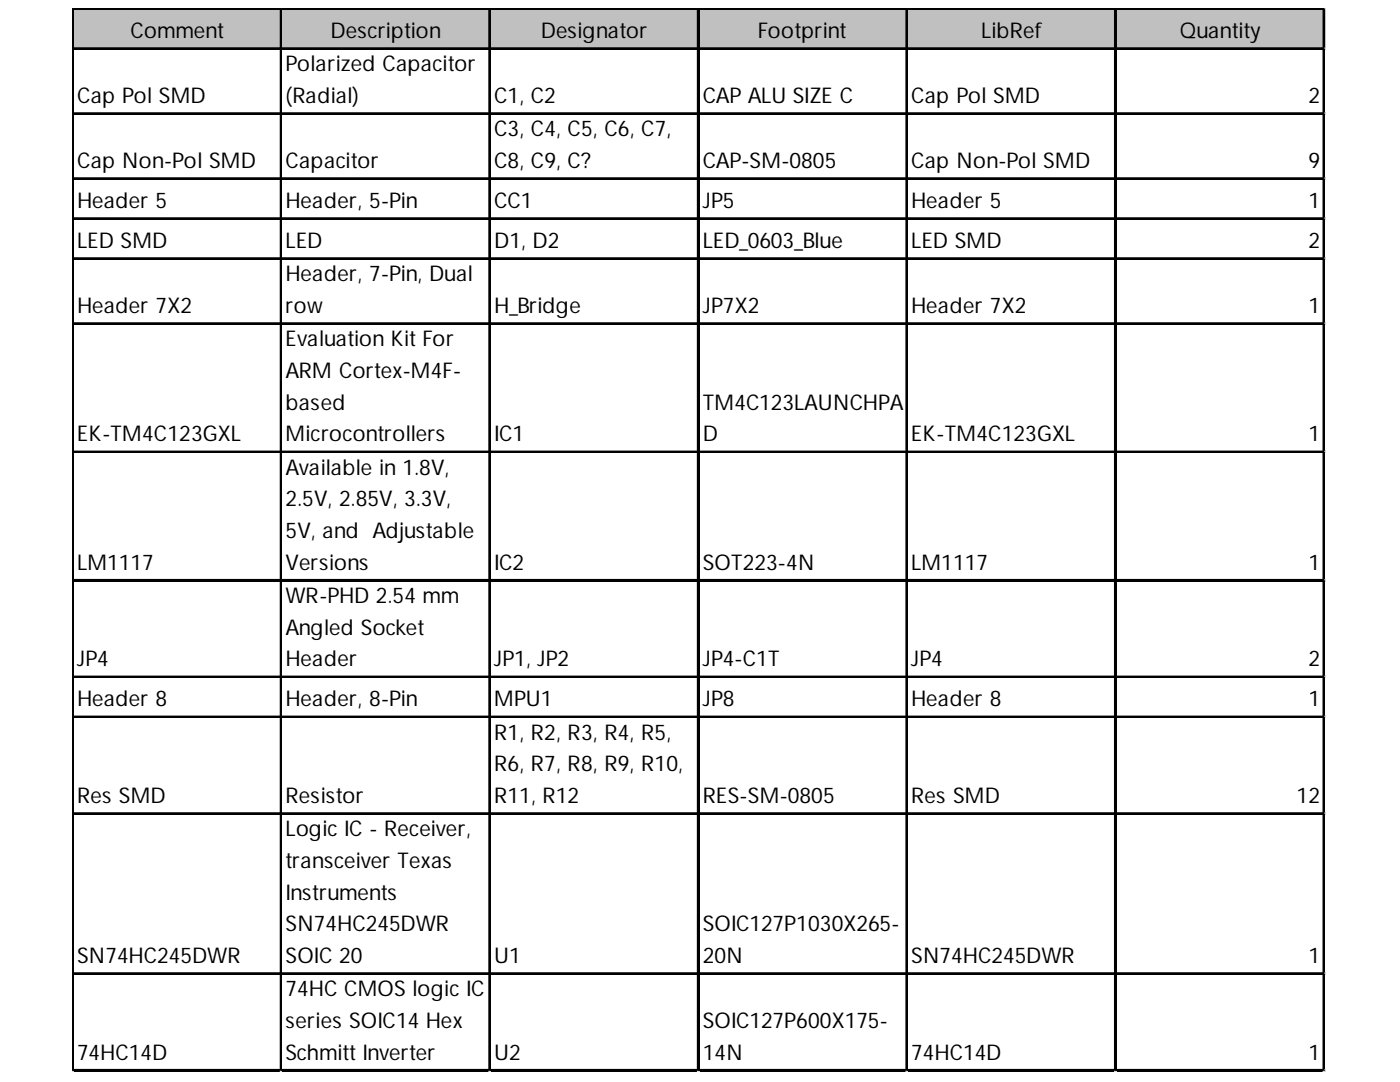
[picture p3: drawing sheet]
<svg xmlns="http://www.w3.org/2000/svg" width="279mm" height="216mm" viewBox="0 0 279 216" stroke-linecap="round" stroke-linejoin="round" font-family="sans-serif">
<defs><g id="words">
<g font-size="4.3">
<text x="26" y="7.6">Comment</text>
<text x="66" y="7.6">Description</text>
<text x="107.9" y="7.6">Designator</text>
<text x="151.2" y="7.6">Footprint</text>
<text x="195.8" y="7.6">LibRef</text>
<text x="235.5" y="7.6">Quantity</text>
<text x="57" y="14.3">Polarized Capacitor</text>
<text x="15.4" y="20.6">Cap Pol SMD</text>
<text x="57" y="20.6">(Radial)</text>
<text x="98.6" y="20.6">C1, C2</text>
<text x="140.2" y="20.6">CAP ALU SIZE C</text>
<text x="181.9" y="20.6">Cap Pol SMD</text>
<text x="261.1" y="20.6">2</text>
<text x="98.6" y="27.2">C3, C4, C5, C6, C7,</text>
<text x="15.4" y="33.6">Cap Non-Pol SMD</text>
<text x="57" y="33.6">Capacitor</text>
<text x="98.6" y="33.6">C8, C9, C?</text>
<text x="140.2" y="33.6">CAP-SM-0805</text>
<text x="181.9" y="33.6">Cap Non-Pol SMD</text>
<text x="261.1" y="33.6">9</text>
<text x="15.4" y="41.5">Header 5</text>
<text x="57" y="41.5">Header, 5-Pin</text>
<text x="98.6" y="41.5">CC1</text>
<text x="140.2" y="41.5">JP5</text>
<text x="181.9" y="41.5">Header 5</text>
<text x="261.1" y="41.5">1</text>
<text x="15.4" y="49.5">LED SMD</text>
<text x="57" y="49.5">LED</text>
<text x="98.6" y="49.5">D1, D2</text>
<text x="140.2" y="49.5">LED_0603_Blue</text>
<text x="181.9" y="49.5">LED SMD</text>
<text x="261.1" y="49.5">2</text>
<text x="57" y="56.2">Header, 7-Pin, Dual</text>
<text x="15.4" y="62.5">Header 7X2</text>
<text x="57" y="62.5">row</text>
<text x="98.6" y="62.5">H_Bridge</text>
<text x="140.2" y="62.5">JP7X2</text>
<text x="181.9" y="62.5">Header 7X2</text>
<text x="261.1" y="62.5">1</text>
<text x="57" y="69.1">Evaluation Kit For</text>
<text x="57" y="75.5">ARM Cortex-M4F-</text>
<text x="57" y="81.8">based</text>
<text x="140.2" y="81.8">TM4C123LAUNCHPA</text>
<text x="15.4" y="88.1">EK-TM4C123GXL</text>
<text x="57" y="88.1">Microcontrollers</text>
<text x="98.6" y="88.1">IC1</text>
<text x="140.2" y="88.1">D</text>
<text x="181.9" y="88.1">EK-TM4C123GXL</text>
<text x="261.1" y="88.1">1</text>
<text x="57" y="94.7">Available in 1.8V,</text>
<text x="57" y="101.1">2.5V, 2.85V, 3.3V,</text>
<text x="57" y="107.4">5V, and Adjustable</text>
<text x="15.4" y="113.7">LM1117</text>
<text x="57" y="113.7">Versions</text>
<text x="98.6" y="113.7">IC2</text>
<text x="140.2" y="113.7">SOT223-4N</text>
<text x="181.9" y="113.7">LM1117</text>
<text x="261.1" y="113.7">1</text>
<text x="57" y="120.3">WR-PHD 2.54 mm</text>
<text x="57" y="126.7">Angled Socket</text>
<text x="15.4" y="133">JP4</text>
<text x="57" y="133">Header</text>
<text x="98.6" y="133">JP1, JP2</text>
<text x="140.2" y="133">JP4-C1T</text>
<text x="181.9" y="133">JP4</text>
<text x="261.1" y="133">2</text>
<text x="15.4" y="141">Header 8</text>
<text x="57" y="141">Header, 8-Pin</text>
<text x="98.6" y="141">MPU1</text>
<text x="140.2" y="141">JP8</text>
<text x="181.9" y="141">Header 8</text>
<text x="261.1" y="141">1</text>
<text x="98.6" y="147.6">R1, R2, R3, R4, R5,</text>
<text x="98.6" y="153.9">R6, R7, R8, R9, R10,</text>
<text x="15.4" y="160.3">Res SMD</text>
<text x="57" y="160.3">Resistor</text>
<text x="98.6" y="160.3">R11, R12</text>
<text x="140.2" y="160.3">RES-SM-0805</text>
<text x="181.9" y="160.3">Res SMD</text>
<text x="258.8" y="160.3">12</text>
<text x="57" y="166.9">Logic IC - Receiver,</text>
<text x="57" y="173.2">transceiver Texas</text>
<text x="57" y="179.5">Instruments</text>
<text x="57" y="185.9">SN74HC245DWR</text>
<text x="140.2" y="185.9">SOIC127P1030X265-</text>
<text x="15.4" y="192.2">SN74HC245DWR</text>
<text x="57" y="192.2">SOIC 20</text>
<text x="98.6" y="192.2">U1</text>
<text x="140.2" y="192.2">20N</text>
<text x="181.9" y="192.2">SN74HC245DWR</text>
<text x="261.1" y="192.2">1</text>
<text x="57" y="198.8">74HC CMOS logic IC</text>
<text x="57" y="205.2">series SOIC14 Hex</text>
<text x="140.2" y="205.2">SOIC127P600X175-</text>
<text x="15.4" y="211.5">74HC14D</text>
<text x="57" y="211.5">Schmitt Inverter</text>
<text x="98.6" y="211.5">U2</text>
<text x="140.2" y="211.5">14N</text>
<text x="181.9" y="211.5">74HC14D</text>
<text x="261.1" y="211.5">1</text>
</g>
</g></defs>
<path d="M14.7 1.9h249.7v8h-249.7z" fill="#c0c0c0"/>
<g fill="none" stroke="#000" stroke-width=".33">
<path d="M14.4 1.6v212.2M14.5 1.6v212.2M14.7 1.6h249.7M14.7 1.8h249.7M14.7 9.6h249.7M14.7 9.8h249.7M56 1.9v211.9M56.2 1.9v211.9M97.6 1.9v211.9M97.8 1.9v211.9M139.2 1.9v211.9M139.4 1.9v211.9"/>
<path d="M180.9 1.9v211.9M181 1.9v211.9M222.5 1.9v211.9M222.6 1.9v211.9M264.1 1.9v211.9M264.3 1.9v211.9M14.7 22.6h249.7M14.7 22.7h249.7M14.7 35.5h249.7M14.7 35.7h249.7M14.7 43.5h249.7M14.7 43.7h249.7"/>
<path d="M14.7 51.5h249.7M14.7 51.7h249.7M14.7 64.5h249.7M14.7 64.6h249.7M14.7 90.1h249.7M14.7 90.2h249.7M14.7 115.7h249.7M14.7 115.8h249.7M14.7 135h249.7M14.7 135.1h249.7M14.7 143h249.7M14.7 143.1h249.7"/>
<path d="M14.7 162.2h249.7M14.7 162.4h249.7M14.7 194.2h249.7M14.7 194.3h249.7M14.7 213.5h249.7M14.7 213.6h249.7"/>
</g>
<path d="M14.4 213.8h.1" fill="none" stroke="#d4d4d4" stroke-width=".33"/>
<path d="M14.4 213.8h.3z" fill="#d4d4d4"/>
<path d="M56 213.8h.1" fill="none" stroke="#d4d4d4" stroke-width=".33"/>
<path d="M56 213.8h.3z" fill="#d4d4d4"/>
<path d="M97.6 213.8h.1" fill="none" stroke="#d4d4d4" stroke-width=".33"/>
<path d="M97.6 213.8h.4z" fill="#d4d4d4"/>
<path d="M139.2 213.8h.1" fill="none" stroke="#d4d4d4" stroke-width=".33"/>
<path d="M139.2 213.8h.4z" fill="#d4d4d4"/>
<path d="M180.9 213.8h.1" fill="none" stroke="#d4d4d4" stroke-width=".33"/>
<path d="M180.9 213.8h.3z" fill="#d4d4d4"/>
<path d="M222.5 213.8h.1" fill="none" stroke="#d4d4d4" stroke-width=".33"/>
<path d="M222.5 213.8h.3z" fill="#d4d4d4"/>
<path d="M264.1 213.8h.1" fill="none" stroke="#d4d4d4" stroke-width=".33"/>
<path d="M264.1 213.8h.3z" fill="#d4d4d4"/>
<path d="M264.4 1.6h.1" fill="none" stroke="#d4d4d4" stroke-width=".33"/>
<path d="M264.4 1.6l.1 .3z" fill="#d4d4d4"/>
<path d="M264.4 9.6h.1" fill="none" stroke="#d4d4d4" stroke-width=".33"/>
<path d="M264.4 9.6l.1 .3z" fill="#d4d4d4"/>
<path d="M264.4 22.6h.1" fill="none" stroke="#d4d4d4" stroke-width=".33"/>
<path d="M264.4 22.6l.1 .3z" fill="#d4d4d4"/>
<path d="M264.4 35.5h.1" fill="none" stroke="#d4d4d4" stroke-width=".33"/>
<path d="M264.4 35.5l.1 .4z" fill="#d4d4d4"/>
<path d="M264.4 43.5h.1" fill="none" stroke="#d4d4d4" stroke-width=".33"/>
<path d="M264.4 43.5l.1 .4z" fill="#d4d4d4"/>
<path d="M264.4 51.5h.1" fill="none" stroke="#d4d4d4" stroke-width=".33"/>
<path d="M264.4 51.5l.1 .3z" fill="#d4d4d4"/>
<path d="M264.4 64.5h.1" fill="none" stroke="#d4d4d4" stroke-width=".33"/>
<path d="M264.4 64.5l.1 .3z" fill="#d4d4d4"/>
<path d="M264.4 90.1h.1" fill="none" stroke="#d4d4d4" stroke-width=".33"/>
<path d="M264.4 90.1l.1 .3z" fill="#d4d4d4"/>
<path d="M264.4 115.7h.1" fill="none" stroke="#d4d4d4" stroke-width=".33"/>
<path d="M264.4 115.7l.1 .3z" fill="#d4d4d4"/>
<path d="M264.4 135h.1" fill="none" stroke="#d4d4d4" stroke-width=".33"/>
<path d="M264.4 135l.1 .3z" fill="#d4d4d4"/>
<path d="M264.4 143h.1" fill="none" stroke="#d4d4d4" stroke-width=".33"/>
<path d="M264.4 143l.1 .3z" fill="#d4d4d4"/>
<path d="M264.4 162.2h.1" fill="none" stroke="#d4d4d4" stroke-width=".33"/>
<path d="M264.4 162.2l.1 .4z" fill="#d4d4d4"/>
<path d="M264.4 194.2h.1" fill="none" stroke="#d4d4d4" stroke-width=".33"/>
<path d="M264.4 194.2l.1 .3z" fill="#d4d4d4"/>
<path d="M264.4 213.5h.1" fill="none" stroke="#d4d4d4" stroke-width=".33"/>
<path d="M264.4 213.5l.1 .3z" fill="#d4d4d4"/>
<use href="#words"/>
</svg>
